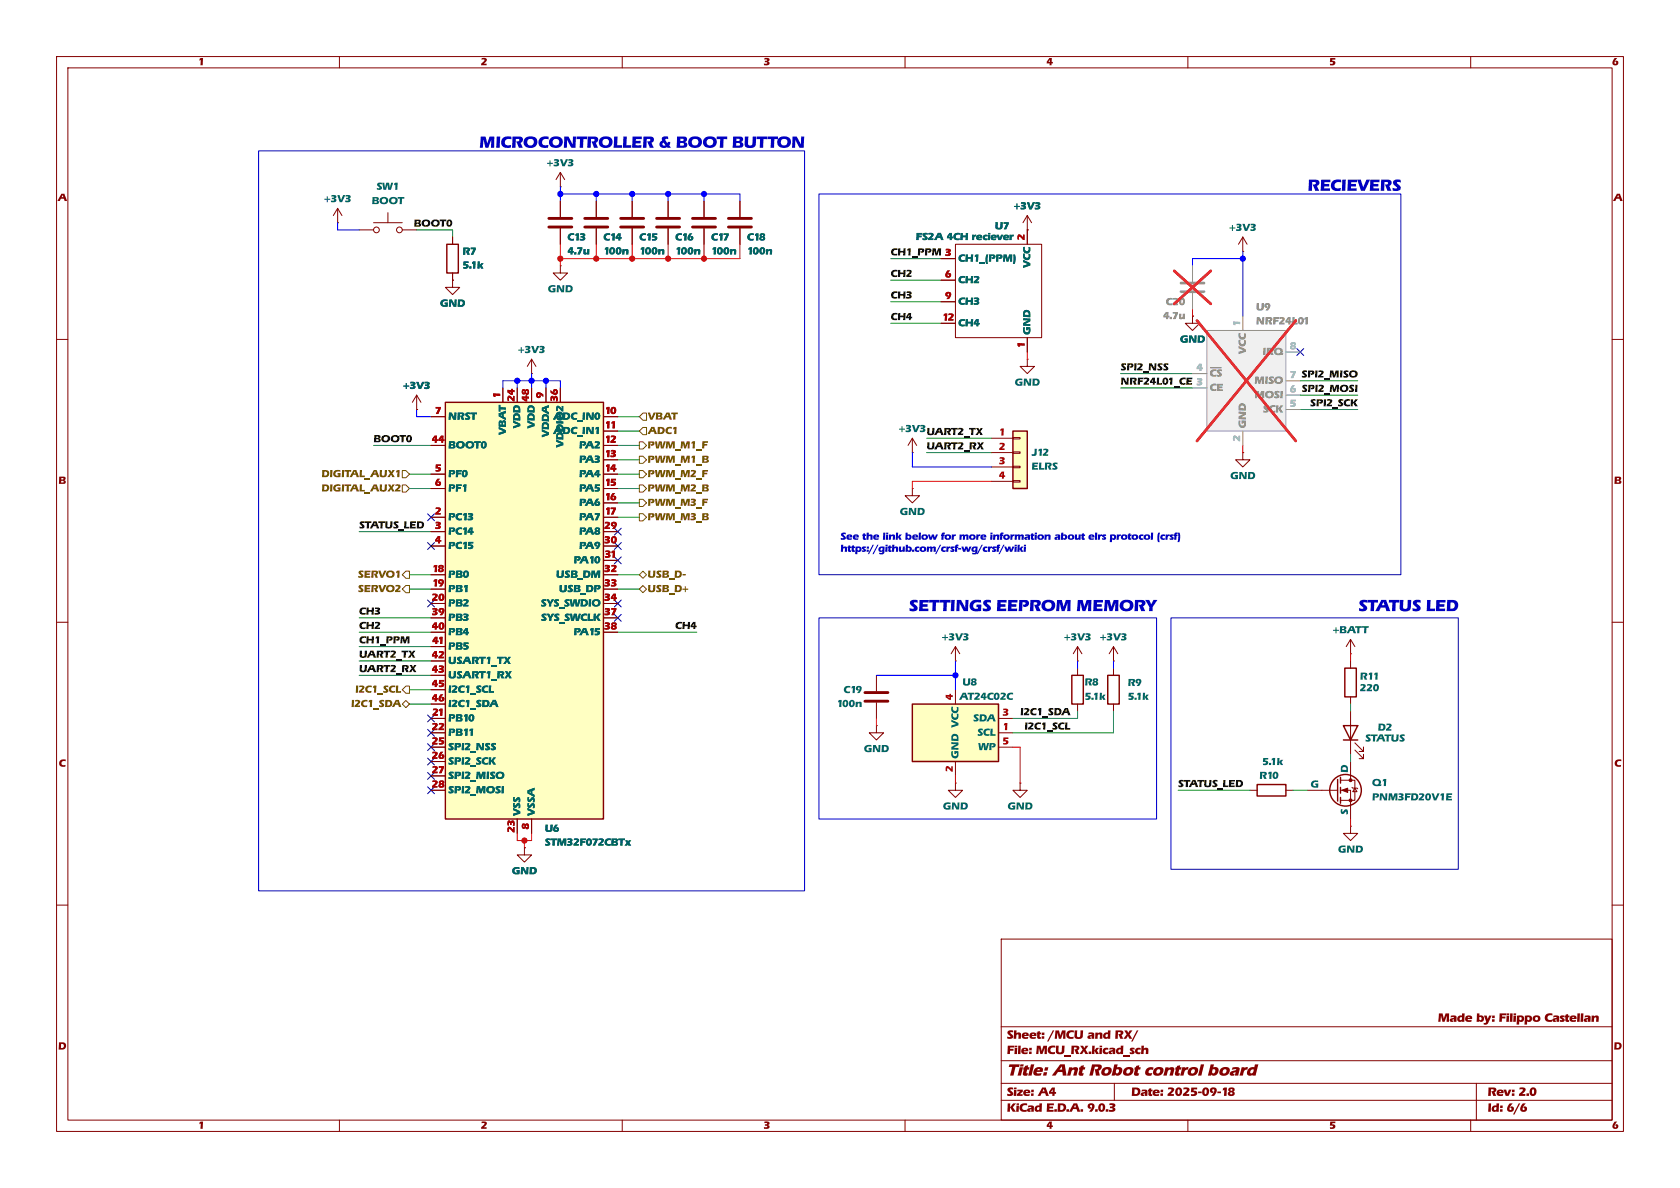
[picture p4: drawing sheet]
<svg xmlns="http://www.w3.org/2000/svg" width="297mm" height="210mm" viewBox="0 0 297 210" stroke-linecap="round" stroke-linejoin="round" font-family="sans-serif">
<defs><g id="words">
<g font-size="2.8" fill="#0000c2">
<text x="84.7" y="26.9">MICROCONTROLLER</text>
<text x="116.5" y="26.9">&amp; BOOT BUTTON</text>
<text x="231.2" y="34.5">RECIEVERS</text>
<text x="160.7" y="108.8">SETTINGS EEPROM</text>
<text x="190.3" y="108.8">MEMORY</text>
<text x="240.2" y="108.8">STATUS LED</text>
</g>
<text font-size="2.8" fill="#840000" x="178" y="190.9">Title: Ant Robot control board</text>
<g font-size="2.1" fill="#840000">
<text x="178" y="184.2">Sheet: /MCU</text>
<text x="192.2" y="184.2">and RX/</text>
<text x="254.2" y="181.2">Made by: Filippo Castellan</text>
<text x="178" y="186.9">File: MCU_RX.kicad_sch</text>
<text x="178" y="197.1">KiCad E.D.A. 9.0.3</text>
<text x="178" y="194.3">Size: A4</text>
<text x="200" y="194.3">Date: 2025-09-18</text>
<text x="263" y="194.3">Rev: 2.0</text>
<text x="263" y="197.1">Id: 6/6</text>
</g>
<g font-size="1.8" fill="#840000">
<text x="35" y="12.1">1</text>
<text x="85" y="12.1">2</text>
<text x="135" y="12.1">3</text>
<text x="185" y="12.1">4</text>
<text x="235" y="12.1">5</text>
<text x="285" y="12.1">6</text>
<text x="10.2" y="36.1">A</text>
<text x="285.2" y="36.1">A</text>
<text x="10.3" y="86.1">B</text>
<text x="285.3" y="86.1">B</text>
<text x="10.4" y="136.1">C</text>
<text x="285.4" y="136.1">C</text>
<text x="10.3" y="186.1">D</text>
<text x="285.3" y="186.1">D</text>
<text x="35" y="200.1">1</text>
<text x="85" y="200.1">2</text>
<text x="135" y="200.1">3</text>
<text x="185" y="200.1">4</text>
<text x="235" y="200.1">5</text>
<text x="285" y="200.1">6</text>
</g>
<g font-size="1.8" fill="#006464">
<text x="96.6" y="29.9">+3V3</text>
<text x="66.6" y="34">SW1</text>
<text x="57.3" y="36.2">+3V3</text>
<text x="65.7" y="36.6">BOOT</text>
<text x="175.9" y="41">U7</text>
<text x="179.2" y="37.5">+3V3</text>
<text x="217.3" y="41.3">+3V3</text>
<text x="81.8" y="48">5.1k</text>
<text x="81.8" y="45.5">R7</text>
<text x="100.3" y="45.5">4.7u</text>
<text x="100.3" y="43">C13</text>
<text x="106.7" y="45.5">100n</text>
<text x="106.7" y="43">C14</text>
<text x="113" y="45.5">100n</text>
<text x="113" y="43">C15</text>
<text x="119.4" y="45.5">100n</text>
<text x="119.4" y="43">C16</text>
<text x="125.7" y="43">C17</text>
<text x="125.7" y="45.5">100n</text>
<text x="132.1" y="45.5">100n</text>
<text x="132.1" y="43">C18</text>
<text x="161.9" y="42.9">FS2A 4CH reciever</text>
<text x="169.4" y="46.7">CH1_(PPM)</text>
<text x="182.6" y="47.4" transform="rotate(-90 182.6 47.4)">VCC</text>
<text x="96.9" y="52.2">GND</text>
<text x="169.4" y="50.6">CH2</text>
<text x="77.8" y="54.7">GND</text>
<text x="169.4" y="54.4">CH3</text>
<text x="169.4" y="58.2">CH4</text>
<text x="182.6" y="59.2" transform="rotate(-90 182.6 59.2)">GND</text>
<text x="91.6" y="62.9">+3V3</text>
<text x="208.6" y="61.1">GND</text>
<text x="71.2" y="69.3">+3V3</text>
<text x="179.4" y="68.7">GND</text>
<text x="79.2" y="74.7">NRST</text>
<text x="89.9" y="76.9" transform="rotate(-90 89.9 76.9)">VBAT</text>
<text x="92.5" y="75.8" transform="rotate(-90 92.5 75.8)">VDD</text>
<text x="95" y="75.8" transform="rotate(-90 95 75.8)">VDD</text>
<text x="97.5" y="77.3" transform="rotate(-90 97.5 77.3)">VDDA</text>
<text x="97.8" y="74.7">ADC_IN0</text>
<text x="97.8" y="77.2">ADC_IN1</text>
<text x="79.2" y="79.8">BOOT0</text>
<text x="100.1" y="79.1" transform="rotate(-90 100.1 79.1)">VDDIO2</text>
<text x="102.4" y="79.8">PA2</text>
<text x="102.4" y="82.3">PA3</text>
<text x="182.4" y="81.1">J12</text>
<text x="182.4" y="83.5">ELRS</text>
<text x="79.2" y="84.8">PF0</text>
<text x="79.2" y="87.4">PF1</text>
<text x="102.4" y="84.8">PA4</text>
<text x="102.4" y="87.4">PA5</text>
<text x="102.4" y="89.9">PA6</text>
<text x="217.5" y="85.2">GND</text>
<text x="79.2" y="92.5">PC13</text>
<text x="79.2" y="95">PC14</text>
<text x="102.4" y="92.5">PA7</text>
<text x="102.4" y="95">PA8</text>
<text x="159.1" y="91.5">GND</text>
<text x="79.2" y="97.5">PC15</text>
<text x="101.4" y="100.1">PA10</text>
<text x="102.4" y="97.5">PA9</text>
<text x="79.2" y="102.6">PB0</text>
<text x="79.2" y="105.2">PB1</text>
<text x="79.2" y="107.7">PB2</text>
<text x="95.6" y="107.7">SYS_SWDIO</text>
<text x="98.3" y="102.6">USB_DM</text>
<text x="98.8" y="105.2">USB_DP</text>
<text x="79.2" y="110.2">PB3</text>
<text x="79.2" y="112.8">PB4</text>
<text x="95.7" y="110.2">SYS_SWCLK</text>
<text x="101.4" y="112.8">PA15</text>
<text x="166.5" y="113.7">+3V3</text>
<text x="188.1" y="113.7">+3V3</text>
<text x="194.4" y="113.7">+3V3</text>
<text x="235.6" y="112.4">+BATT</text>
<text x="79.2" y="115.3">PB5</text>
<text x="79.2" y="117.9">USART1_TX</text>
<text x="79.2" y="120.4">USART1_RX</text>
<text x="79.2" y="122.9">I2C1_SCL</text>
<text x="79.2" y="125.5">I2C1_SDA</text>
<text x="147.9" y="125.5">100n</text>
<text x="149.1" y="123">C19</text>
<text x="169.6" y="124.2">AT24C02C</text>
<text x="170.2" y="121.7">U8</text>
<text x="191.8" y="124.2">5.1k</text>
<text x="191.8" y="121.7">R8</text>
<text x="199.4" y="124.2">5.1k</text>
<text x="199.4" y="121.8">R9</text>
<text x="240.4" y="122.7">220</text>
<text x="240.4" y="120.7">R11</text>
<text x="79.2" y="128">PB10</text>
<text x="79.2" y="130.6">PB11</text>
<text x="169.9" y="128.7" transform="rotate(-90 169.9 128.7)">VCC</text>
<text x="172.1" y="128">SDA</text>
<text x="172.8" y="130.6">SCL</text>
<text x="241.4" y="131.6">STATUS</text>
<text x="243.6" y="129.7">D2</text>
<text x="79.2" y="133.1">SPI2_NSS</text>
<text x="79.2" y="135.6">SPI2_SCK</text>
<text x="152.7" y="133.5">GND</text>
<text x="169.9" y="134.1" transform="rotate(-90 169.9 134.1)">GND</text>
<text x="172.9" y="133.1">WP</text>
<text x="223.2" y="135.7">5.1k</text>
<text x="238.5" y="136.6" transform="rotate(-90 238.5 136.6)">D</text>
<text x="79.2" y="138.2">SPI2_MISO</text>
<text x="79.2" y="140.7">SPI2_MOSI</text>
<text x="166.7" y="143.6">GND</text>
<text x="178.1" y="143.6">GND</text>
<text x="222.7" y="138.2">R10</text>
<text x="231.7" y="139.4">G</text>
<text x="238.5" y="144" transform="rotate(-90 238.5 144)">S</text>
<text x="242.6" y="142">PNM3FD20V1E</text>
<text x="242.6" y="139.5">Q1</text>
<text x="92.5" y="144.3" transform="rotate(-90 92.5 144.3)">VSS</text>
<text x="95" y="144.3" transform="rotate(-90 95 144.3)">VSSA</text>
<text x="96.3" y="147.5">U6</text>
<text x="96.3" y="150">STM32F072CBTx</text>
<text x="90.5" y="155">GND</text>
<text x="236.6" y="151.2">GND</text>
</g>
<g font-size="1.8" fill="#0f0f0f">
<text x="73.2" y="40.3">BOOT0</text>
<text x="157.5" y="45.4">CH1_PPM 3</text>
<text x="157.5" y="53">CH3</text>
<text x="157.5" y="49.2">CH2</text>
<text x="157.5" y="56.8">CH4</text>
<text x="198.1" y="65.7">SPI2_NSS</text>
<text x="198.1" y="68.2">NRF24L01_CE</text>
<text x="228" y="67.1">7 SPI2_MISO</text>
<text x="228" y="69.6">6 SPI2_MOSI</text>
<text x="158.9" y="76.9">+3V3 UART2_TX</text>
<text x="231.6" y="72">SPI2_SCK</text>
<text x="66" y="78.4">BOOT0</text>
<text x="163.8" y="79.7">UART2_RX</text>
<text x="63.5" y="93.6">STATUS_LED</text>
<text x="63.5" y="114">CH1_PPM</text>
<text x="63.5" y="108.9">CH3</text>
<text x="63.5" y="111.4">CH2</text>
<text x="119.4" y="111.4">CH4</text>
<text x="63.5" y="119">UART2_RX</text>
<text x="63.5" y="116.5">UART2_TX</text>
<text x="180.4" y="126.7">I2C1_SDA</text>
<text x="181.1" y="129.2">I2C1_SCL</text>
<text x="208.3" y="139.4">STATUS_LED</text>
</g>
<g font-size="1.8" fill="#a90000">
<text x="167.1" y="45.5">3</text>
<text x="181.4" y="42.5" transform="rotate(-90 181.4 42.5)">2</text>
<text x="167.1" y="49.3">6</text>
<text x="167.1" y="53.1">9</text>
<text x="166.6" y="56.9">12</text>
<text x="181.4" y="61.5" transform="rotate(-90 181.4 61.5)">1</text>
<text x="88.6" y="70.4" transform="rotate(-90 88.6 70.4)">1</text>
<text x="91.2" y="71" transform="rotate(-90 91.2 71)">24</text>
<text x="93.7" y="71" transform="rotate(-90 93.7 71)">48</text>
<text x="96.3" y="70.4" transform="rotate(-90 96.3 70.4)">9</text>
<text x="98.8" y="71" transform="rotate(-90 98.8 71)">36</text>
<text x="76.9" y="73.4">7</text>
<text x="106.9" y="73.4">10</text>
<text x="106.9" y="75.9">11</text>
<text x="176.6" y="77.2">1</text>
<text x="76.3" y="78.5">44</text>
<text x="76.9" y="83.6">5</text>
<text x="106.9" y="78.5">12</text>
<text x="106.9" y="81">13</text>
<text x="106.9" y="83.6">14</text>
<text x="176.6" y="79.8">2</text>
<text x="176.6" y="82.3">3</text>
<text x="76.9" y="86.1">6</text>
<text x="106.9" y="86.1">15</text>
<text x="106.9" y="88.6">16</text>
<text x="176.6" y="84.8">4</text>
<text x="76.9" y="91.2">2</text>
<text x="76.9" y="93.7">3</text>
<text x="106.8" y="93.7">29</text>
<text x="106.9" y="91.2">17</text>
<text x="76.4" y="101.3">18</text>
<text x="76.9" y="96.3">4</text>
<text x="106.8" y="96.3">30</text>
<text x="106.8" y="101.3">32</text>
<text x="106.9" y="98.8">31</text>
<text x="76.3" y="106.4">20</text>
<text x="76.4" y="103.9">19</text>
<text x="106.8" y="103.9">33</text>
<text x="106.8" y="106.4">34</text>
<text x="76.3" y="109">39</text>
<text x="76.3" y="111.5">40</text>
<text x="106.8" y="111.5">38</text>
<text x="106.8" y="109">37</text>
<text x="76.3" y="116.6">42</text>
<text x="76.3" y="119.1">43</text>
<text x="76.4" y="114">41</text>
<text x="76.3" y="121.7">45</text>
<text x="76.3" y="124.2">46</text>
<text x="168.7" y="123.8" transform="rotate(-90 168.7 123.8)">4</text>
<text x="76.3" y="129.3">22</text>
<text x="76.3" y="131.8">25</text>
<text x="76.4" y="126.7">21</text>
<text x="177.2" y="126.7">3</text>
<text x="177.2" y="129.3">1</text>
<text x="177.2" y="131.8">5</text>
<text x="76.3" y="134.4">26</text>
<text x="76.3" y="136.9">27</text>
<text x="168.7" y="136.5" transform="rotate(-90 168.7 136.5)">2</text>
<text x="76.3" y="139.4">28</text>
<text x="91.2" y="147.2" transform="rotate(-90 91.2 147.2)">23</text>
<text x="93.7" y="146.6" transform="rotate(-90 93.7 146.6)">8</text>
</g>
<g font-size="1.8" fill="#989898">
<text x="205.6" y="56.9">4.7u</text>
<text x="206.1" y="54.4">C20</text>
<text x="222.1" y="55.4">U9</text>
<text x="222.1" y="57.8">NRF24L01</text>
<text x="220.7" y="62.6" transform="rotate(-90 220.7 62.6)">VCC</text>
<text x="223.2" y="63.3">IRQ</text>
<text x="213.9" y="67.1">~{CS}</text>
<text x="213.9" y="69.6">CE</text>
<text x="221.8" y="68.3">MISO</text>
<text x="221.8" y="70.9">MOSI</text>
<text x="220.7" y="75.7" transform="rotate(-90 220.7 75.7)">GND</text>
<text x="223.3" y="73.4">SCK</text>
</g>
<g font-size="1.8" fill="#aaa">
<text x="219.5" y="57.7" transform="rotate(-90 219.5 57.7)">1</text>
<text x="211.5" y="65.8">4</text>
<text x="228" y="62">8</text>
<text x="211.5" y="68.3">3</text>
<text x="228" y="67.1">7</text>
<text x="228" y="69.6">6</text>
<text x="228" y="72.1">5</text>
<text x="219.5" y="78" transform="rotate(-90 219.5 78)">2</text>
</g>
<g font-size="1.8" fill="#725600">
<text x="114.5" y="74.7">VBAT</text>
<text x="114.5" y="77.2">ADC1</text>
<text x="114.5" y="79.8">PWM_M1_F</text>
<text x="114.5" y="82.3">PWM_M1_B</text>
<text x="56.9" y="84.8">DIGITAL_AUX1</text>
<text x="56.9" y="87.4">DIGITAL_AUX2</text>
<text x="114.5" y="84.8">PWM_M2_F</text>
<text x="114.5" y="87.4">PWM_M2_B</text>
<text x="114.5" y="89.9">PWM_M3_F</text>
<text x="114.5" y="92.5">PWM_M3_B</text>
<text x="63.3" y="102.6">SERVO1</text>
<text x="63.3" y="105.2">SERVO2</text>
<text x="114.5" y="102.6">USB_D-</text>
<text x="114.5" y="105.2">USB_D+</text>
<text x="62.1" y="125.5">I2C1_SDA</text>
<text x="62.8" y="122.9">I2C1_SCL</text>
</g>
<g font-size="1.8" fill="#0000c2">
<text x="148.6" y="95.9">See the link</text>
<text x="160" y="95.9">below</text>
<text x="166.4" y="95.9">for more</text>
<text x="175" y="95.9">information</text>
<text x="186.4" y="95.9">about</text>
<text x="192.4" y="95.9">elrs protocol</text>
<text x="204.5" y="95.9">(crsf)</text>
<text x="148.6" y="98.1">https://github.com/crsf-wg/crsf/wiki</text>
</g>
</g></defs>
<g fill="none" stroke="#840000" stroke-width=".18">
<path d="M10 10h277v190h-277zM12 12h273v186h-273zM60 10v2M110 10v2M160 10v2M210 10v2M260 10v2M10 60h2M285 60h2M10 110h2M285 110h2M10 160h2"/>
<path d="M177 166h108v32h-108zM285 160h2M60 198v2M110 198v2M160 198v2M210 198v2M260 198v2"/>
</g>
<path d="M217.3 192.4a.54 .54 0 0 1 .6-.2 .54 .54 0 0 1 .3 .6l-.2 .2a.45 .45 0 0 1 .2 .6 .45 .45 0 0 1-.6 .2l-.4-.1-.1-.3v-.1h.4a.2 .2 0 0 0 .3 .2 .2 .2 0 0 0 0-.4 .2 .2 0 0 0-.3 .1l-.4 .1 .3-.3-.3-.3h.4a.18 .18 0 0 0 .3 .1 .18 .18 0 0 0 0-.3 .18 .18 0 0 0-.3 .2h-.4z" fill="#840000"/>
<path d="M177 194.5h108M177 191.5h108" fill="none" stroke="#840000" stroke-width=".18"/>
<g fill="#840000">
<path d="M186 192.2h.5v.8h.2v.4h-.3v.3h-.4v-.3h-.6l.1-.4h.6v-.5l-.3 .5h-.3z"/>
<path d="M269.2 195h.5l-.5 .9a.2 .2 0 0 0 0 .3 .2 .2 0 0 0 .3-.1 .2 .2 0 0 0-.2-.2l.1-.3a.52 .52 0 0 1 .5 .7 .52 .52 0 0 1-.8 .2 .76 .76 0 0 1 0-1.3z"/>
</g>
<path d="M177 187.5h108" fill="none" stroke="#840000" stroke-width=".18"/>
<g fill="#840000">
<path d="M220.8 188.9l.4-.2h.6l.1-.5h.6l-.5 1.9h-.6v-.1a.56 .56 0 0 1-.7 .2 .56 .56 0 0 1-.2-.7h.5l.1 .2h.2l.2-.1 .2-.5a.47 .47 0 0 0-.7 .4h-.5z"/>
<path d="M201.8 184.8l.4 .1v.4a.47 .47 0 0 1 .5-.1 .47 .47 0 0 1 .3 .4v.7h-.5l.1-.6-.2-.2a.57 .57 0 0 0-.2 .8h-.5z"/>
</g>
<path d="M177 181.5h108" fill="none" stroke="#840000" stroke-width=".18"/>
<path d="M190 182.1l.4 .1v.8a.3 .3 0 0 0 .3 .4 .3 .3 0 0 0 .3-.4v-.9h.5l-.1 .9a.82 .82 0 0 1-.5 .7 .82 .82 0 0 1-.9-.2z" fill="#840000"/>
<g fill="none" stroke="#840000" stroke-width=".18">
<path d="M99.1 33h.1M99.1 30.5l-.8 1.3M99.1 30.5l.7 1.3M99.1 30.5v2.5M99.1 35.6v2.8M105.4 35.6v2.8M111.8 35.6v2.8M118.1 35.6v2.8M124.5 35.6v2.8M130.8 35.6v2.8M99.1 47v1.3h1.2l-1.2 1.2-1.3-1.2h1.3M99.1 47h.1"/>
<path d="M99.1 40.4v2.8M105.4 40.4v2.8M111.8 40.4v2.8M118.1 40.4v2.8M124.5 40.4v2.8M130.8 40.4v2.8M94 66h.1M94 63.5l-.8 1.3M94 63.5l.7 1.3M94 63.5v2.5M161.3 86.4v1.2h1.3l-1.3 1.3-1.3-1.3h1.3M161.3 86.4h.1"/>
<path d="M168.9 116.8h.1M168.9 114.3l-.8 1.3M168.9 114.3l.8 1.3M168.9 114.3v2.5M168.9 138.4v1.3h1.3l-1.3 1.3-1.3-1.3h1.3M168.9 138.4h.1M180.3 138.4v1.3h1.3l-1.3 1.3-1.2-1.3h1.2M180.3 138.4h.1M197 191.5v3M261 191.5v6.5"/>
</g>
<path d="M97 38.6h4.1M103.4 38.6h4M109.7 38.6h4.1M116.1 38.6h4M122.4 38.6h4.1M128.8 38.6h4M97 40.1h4.1M103.4 40.1h4M109.7 40.1h4.1M116.1 40.1h4M122.4 40.1h4.1M128.8 40.1h4" fill="none" stroke="#840000" stroke-width=".51"/>
<path d="M161.3 124.5h15.2v10.1h-15.2z" fill="#ffffc2"/>
<path d="M161.3 124.5h15.2v10.1h-15.2z" fill="none" stroke="#840000" stroke-width=".25"/>
<path d="M168.9 121.9v2.6M168.9 134.6v2.6M176.5 127h2.6M176.5 129.5h2.6M176.5 132.1h2.6" fill="none" stroke="#840000" stroke-width=".18"/>
<path d="M178.1 122.7l.4-.2h.5l.1 .3a.46 .46 0 0 0-.6 0 .46 .46 0 0 0-.1 .5l.3 .1h.4l-.1 .3a.7 .7 0 0 1-.9-.1 .7 .7 0 0 1 0-.9z" fill="#006464"/>
<path d="M154.9 128.3v1.2h1.3l-1.3 1.3-1.2-1.3h1.2M154.9 128.3h.1" fill="none" stroke="#840000" stroke-width=".18"/>
<path d="M179.1 76.2h2.5v10.2h-2.5z" fill="#ffffc2"/>
<path d="M179.1 76.2h2.5v10.2h-2.5z" fill="none" stroke="#840000" stroke-width=".25"/>
<g fill="none" stroke="#840000" stroke-width=".18">
<path d="M210.8 55.9v1.3h1.3l-1.3 1.2-1.3-1.2h1.3M210.8 55.9h.1M219.7 44.5h.1M219.7 41.9l-.8 1.3M219.7 41.9l.8 1.3M219.7 41.9v2.6M175.3 77.5h3.8M179.1 77.3h1.2v.3h-1.2zM179.1 79.9h1.2v.2h-1.2zM175.3 80h3.8M175.3 82.6h3.8M175.3 85.1h3.8"/>
<path d="M179.1 82.4h1.2v.3h-1.2zM179.1 85h1.2v.2h-1.2zM154.9 119.4v2.8M154.9 124.2v2.8"/>
</g>
<path d="M152.9 122.4h4.1M152.9 124h4.1" fill="none" stroke="#840000" stroke-width=".51"/>
<path d="M208.8 50h4.1M208.8 51.6h4.1" fill="none" stroke="#a1a1a1" stroke-width=".51"/>
<path d="M210.8 47v2.8M210.8 51.8v2.8" fill="none" stroke="#a1a1a1" stroke-width=".18"/>
<path d="M207.6 47.9l6.5 5.8M214.1 47.9l-6.5 5.8" fill="none" stroke="#e12e31" stroke-width=".46"/>
<path d="M213.4 58.4h13.9v17.8h-13.9z" fill="#f0f0f0"/>
<path d="M213.4 58.4h13.9v17.8h-13.9zM219.7 55.9v2.5M210.8 66h2.6M210.8 68.6h2.6M219.7 76.2v2.5M227.3 62.2h2.6M227.3 67.3h2.6M227.3 69.9h2.6M227.3 72.4h2.6" fill="none" stroke="#a1a1a1" stroke-width=".18"/>
<path d="M214 65h1.9" fill="none" stroke="#989898" stroke-width=".18"/>
<path d="M230.6 56.2l.2-.1h.4v1.2h-.4v-.9l-.2 .2z" fill="#989898"/>
<path d="M211.6 56.7l17.5 21.3M229.1 56.7l-17.5 21.3" fill="none" stroke="#e12e31" stroke-width=".46"/>
<path d="M166.4 45.7h2.5M168.9 43.2h15.2v16.5h-15.2z" fill="none" stroke="#840000" stroke-width=".18"/>
<path d="M179.1 45h.3a1.84 1.84 0 0 1 0 1.7h-.3l.1-.7z" fill="#006464"/>
<path d="M166.4 49.5h2.5M166.4 53.3h2.5M181.6 40.6v2.6M181.6 59.7v2.5" fill="none" stroke="#840000" stroke-width=".18"/>
<path d="M178.5 41.5h.3v.1l.4-.1v.3l-.3 .1-.1 .5h-.4z" fill="#006464"/>
<g fill="none" stroke="#840000" stroke-width=".18">
<path d="M181.6 38.1l-.8 1.3M181.6 38.1l.8 1.3M181.6 38.1v2.5M181.6 40.6h.1M73.7 72.4h.1M73.7 69.9l-.8 1.2M73.7 69.9l.7 1.2M73.7 69.9v2.5M161.3 77.5l-.8 1.2M161.3 77.5l.8 1.2M161.3 77.5v2.5M181.6 63.5v1.3h1.3l-1.3 1.2-1.3-1.2h1.3"/>
<path d="M181.6 63.5h.1M161.3 80h.1"/>
</g>
<path d="M78.7 71.1h28v73.7h-28z" fill="#ffffc2"/>
<path d="M78.7 71.1h28v73.7h-28z" fill="none" stroke="#840000" stroke-width=".25"/>
<path d="M76.2 73.7h2.5" fill="none" stroke="#840000" stroke-width=".18"/>
<path d="M85.2 78.1a.61 .61 0 0 1 .9 .4 .61 .61 0 0 1-.5 .8l-.3-.1-.2-.2-.1-.3h.4a.2 .2 0 0 0 .1 .3 .2 .2 0 0 0 .2-.3v-.2a.18 .18 0 0 0-.2-.2 .18 .18 0 0 0-.1 .3v.1h-.4z" fill="#006464"/>
<path d="M76.2 83.8h2.5M76.2 86.4h2.5M76.2 91.4h2.5M76.2 94h2.5M76.2 96.5h2.5M76.2 114.3h2.5" fill="none" stroke="#840000" stroke-width=".18"/>
<g fill="#006464">
<path d="M89.1 116.1h.4l.2 .4 .2-.4h.4l-.4 .6 .4 .7h-.4l-.3-.5-.2 .5h-.4l.5-.7z"/>
<path d="M89.3 118.7h.4l.2 .3 .2-.3h.4l-.4 .5 .4 .7h-.5l-.2-.4-.2 .4h-.5l.5-.7z"/>
</g>
<path d="M76.2 127h2.5" fill="none" stroke="#840000" stroke-width=".18"/>
<g fill="#006464">
<path d="M87.8 136.6a.75 .75 0 0 1 1-.2 .75 .75 0 0 1 .3 1 .8 .8 0 0 1-.9 .3 .8 .8 0 0 1-.6-.6h.4a.37 .37 0 0 0 .6 .3 .37 .37 0 0 0 0-.6 .37 .37 0 0 0-.6 .2l-.4 .1z"/>
<path d="M88.7 139h.4l-.1 1.2h-.3z"/>
</g>
<path d="M88.9 68.6v2.5" fill="none" stroke="#840000" stroke-width=".18"/>
<path d="M88.2 71.6h.3v.4h.9v.4h-.9v.4l-.3-.1z" fill="#006464"/>
<path d="M96.5 68.6v2.5M94 144.8v2.5" fill="none" stroke="#840000" stroke-width=".18"/>
<g fill="#006464">
<path d="M95.8 72.1l1.2-.5v.4l-.4 .2v.5l.4 .2v.4l-1.2-.7v-.2l.6 .2v-.4l-.6 .2z"/>
<path d="M98.4 71.8h.4l.5 .4v-.4h.3v.9h-.3l-.6-.6-.1 .6-.3-.1z"/>
<path d="M105.3 73.1a.61 .61 0 0 1 .8 .3 .61 .61 0 0 1-.4 .8h-.4l-.2-.2v-.4h.3a.2 .2 0 0 0 .2 .3 .2 .2 0 0 0 .2-.3v-.2a.18 .18 0 0 0-.3-.2 .18 .18 0 0 0-.1 .3v.1h-.3z"/>
</g>
<path d="M106.7 76.2h2.5" fill="none" stroke="#840000" stroke-width=".18"/>
<path d="M105.3 75.6l.2-.1h.4l-.1 1.2h-.3v-.9l-.2 .1z" fill="#006464"/>
<path d="M106.7 99.1h2.5" fill="none" stroke="#840000" stroke-width=".18"/>
<path d="M110.5 148.6h.4l.1 .1 .2-.1h.4l-.4 .4 .4 .5h-.5l-.1-.2-.2 .2h-.4l.4-.5z" fill="#006464"/>
<g fill="none" stroke="#840000" stroke-width=".18">
<path d="M66 39.4h5.1M68.6 37.6v1.8M63.5 40.6h2.5M71.1 40.6h2.6M92.7 149.9v1.2h1.3l-1.3 1.3-1.3-1.3h1.3M92.7 149.9h.1"/>
<circle cx="66.5" cy="40.6" r=".51"/>
<circle cx="70.6" cy="40.6" r=".51"/>
</g>
<path d="M70.3 34.8h1.2v.3h-.4l-.1 1h-.4l.1-1h-.4z" fill="#006464"/>
<g fill="none" stroke="#840000" stroke-width=".18">
<path d="M59.7 39.4h.1M59.7 36.8l-.8 1.3M59.7 36.8l.8 1.3M59.7 36.8v2.6M80 49.5v1.3h1.3l-1.3 1.3-1.3-1.3h1.3M80 49.5h.1M80 41.9v1.3M80 48.3v1.2M219.7 80v1.3h1.3l-1.3 1.3-1.3-1.3h1.3M219.7 80h.1M190.5 118.1v1.3M238.8 115.6h.1"/>
<path d="M238.8 113v2.6M238.8 116.8v1.3M238.8 113l-.8 1.3M238.8 113l.7 1.3M190.5 124.5v1.2M221 139.7h1.2M227.3 139.7h1.3M238.8 123.2v1.3"/>
</g>
<path d="M79 43.2h2v5.1h-2zM189.5 119.4h2v5.1h-2zM237.7 118.1h2.1v5.1h-2.1zM222.2 138.7h5.1v2h-5.1z" fill="none" stroke="#840000" stroke-width=".25"/>
<path d="M240.8 110.7h1.2v.3h-.4l-.1 .9h-.4l.1-.9h-.4z" fill="#006464"/>
<path d="M196.8 116.8h.1M196.8 114.3l-.7 1.3M196.8 114.3l.8 1.3M196.8 114.3v2.5M231.1 139.7h5.4M237 137.9h2.5v3.6h-2.5M237 139.7h1.8v5.1M238.8 134.6v3.3M239 139.2l.1 .1h.8l.1 .1M239.5 139.3l.4 .7h-.8z" fill="none" stroke="#840000" stroke-width=".18"/>
<g fill="none" stroke="#840000" stroke-width=".25">
<path d="M236.5 137.8v3.8M237 137.4v1M237 139.2v1M237 141v1"/>
<circle cx="237.9" cy="139.7" r="2.79"/>
</g>
<g fill="#840000" stroke="#840000" stroke-width=".18">
<path d="M237.2 139.7l1.1-.4v.8z"/>
<circle cx="238.8" cy="137.9" r=".25"/>
<circle cx="238.8" cy="141.5" r=".25"/>
</g>
<path d="M255.7 140.2h1v.3h-.6v.2h.5v.3h-.6v.2h.7v.3h-1.1z" fill="#006464"/>
<path d="M190.5 116.8h.1M190.5 114.3l-.8 1.3M190.5 114.3l.8 1.3M190.5 114.3v2.5M196.8 118.1v1.3M196.8 124.5v1.2M238.8 125.7v7.7M239.5 132.6l1.5 1.5v-.7v.7h-.7M239.5 131.3l1.5 1.5v-.7v.7h-.7M238.8 146.1v1.2h1.2l-1.2 1.3-1.3-1.3h1.3M238.8 146.1h.1" fill="none" stroke="#840000" stroke-width=".18"/>
<path d="M195.8 119.4h2.1v5.1h-2.1zM237.5 128.3h2.5l-1.2 2.5zM237.5 130.8h2.5" fill="none" stroke="#840000" stroke-width=".25"/>
<path d="M124.2 83.1h1v.3h-.7v.2h.5v.1v.2l-.5-.1v.5h-.4z" fill="#725600"/>
<path d="M113 83.2h.7l.6 .6-.6 .7h-.7z" fill="none" stroke="#725600" stroke-width=".18"/>
<path d="M118.7 72.9h1.1v.3h-.4v1h-.4v-1h-.3z" fill="#725600"/>
<path d="M113.7 73h.6v1.3h-.6l-.7-.6z" fill="none" stroke="#725600" stroke-width=".18"/>
<path d="M119 75.6l.2-.1h.4v1.2h-.4v-.9l-.2 .1z" fill="#725600"/>
<path d="M113.7 75.6h.6v1.2h-.6l-.7-.6zM113 101.6l.7-.6 .6 .6-.6 .6z" fill="none" stroke="#725600" stroke-width=".18"/>
<g fill="#725600">
<path d="M68.6 83.1h.4l.2 .4 .2-.4h.4l-.4 .6 .4 .6h-.4l-.3-.4-.2 .4h-.4l.4-.6z"/>
<path d="M70.1 83.2l.2-.1h.4l-.1 1.2h-.4l.1-.9-.3 .2z"/>
</g>
<path d="M71.1 83.2h.7l.6 .6-.6 .7h-.7z" fill="none" stroke="#725600" stroke-width=".18"/>
<path d="M69.9 85.6h.3a.44 .44 0 0 1 .6 .3 .44 .44 0 0 1-.3 .5l-.2 .2h.5v.3h-1v-.3l.6-.6-.5-.1z" fill="#725600"/>
<path d="M71.1 85.7h.7l.6 .7-.6 .6h-.7z" fill="none" stroke="#725600" stroke-width=".18"/>
<path d="M124.2 85.6h.7a.31 .31 0 0 1 .4 .3 .31 .31 0 0 1-.3 .4 .32 .32 0 0 1 .3 .3 .32 .32 0 0 1-.4 .3h-.8v-.2l.8-.1v-.2h-.4v.3h-.4l.1-.6h.5a.14 .14 0 0 0 .2-.1 .14 .14 0 0 0-.2-.1h-.2v.2h-.3z" fill="#725600"/>
<path d="M113 85.7h.7l.6 .7-.6 .6h-.7zM113 104.1l.7-.6 .6 .6-.6 .7z" fill="none" stroke="#725600" stroke-width=".18"/>
<path d="M124.2 78h1v.3h-.7v.2h.5v.1v.2h-.5v.5h-.4z" fill="#725600"/>
<path d="M113 78.1h.7l.6 .6-.6 .7h-.7z" fill="none" stroke="#725600" stroke-width=".18"/>
<path d="M124.2 80.6h.7a.31 .31 0 0 1 .4 .2 .31 .31 0 0 1-.3 .4 .32 .32 0 0 1 .3 .3 .32 .32 0 0 1-.4 .3h-.8v-.2l.8-.1v-.2h-.4v.3h-.4l.1-.5h.5a.14 .14 0 0 0 .2-.2 .14 .14 0 0 0-.2-.1h-.2v.3h-.3z" fill="#725600"/>
<path d="M113 80.6h.7l.6 .7-.6 .6h-.7z" fill="none" stroke="#725600" stroke-width=".18"/>
<path d="M124.2 88.2h1v.3l-.7-.1v.2h.5v.2v.1h-.5v.5h-.4z" fill="#725600"/>
<path d="M113 88.3h.7l.6 .6-.6 .6h-.7zM71.8 101h.6v1.2h-.6l-.7-.6zM71.8 103.5h.6v1.3h-.6l-.7-.7zM71.1 124.5l.7-.7 .6 .7-.6 .6zM71.8 121.3h.6v1.3h-.6l-.7-.7z" fill="none" stroke="#725600" stroke-width=".18"/>
<path d="M124.2 90.7h.7a.31 .31 0 0 1 .4 .3 .31 .31 0 0 1-.3 .3 .32 .32 0 0 1 .3 .4 .32 .32 0 0 1-.4 .3h-.8v-.3h.8v-.2l-.4-.1v.3h-.4l.1-.5h.5a.14 .14 0 0 0 .2-.1 .14 .14 0 0 0-.2-.1h-.2v.2h-.3z" fill="#725600"/>
<path d="M113 90.8h.7l.6 .6-.6 .7h-.7z" fill="none" stroke="#725600" stroke-width=".18"/>
<g fill="#0f0f0f">
<path d="M172.5 75.7h.5l.2 .3 .2-.3h.4l-.5 .5 .5 .7h-.5l-.2-.4-.2 .4h-.5l.5-.7z"/>
<path d="M172.7 78.2h.5l.1 .4 .2-.4h.5l-.5 .6 .4 .6h-.4l-.2-.4-.3 .4h-.4l.5-.6z"/>
<path d="M70.9 112.5h.5l.2 .8 .3-.8h.5v1.2h-.4v-.9l-.3 .9h-.3l-.2-.9-.1 .9h-.3z"/>
<path d="M72.4 117.6h.4l.2 .3 .2-.3h.4l-.4 .6 .4 .6h-.4l-.2-.4-.3 .4h-.4l.5-.7z"/>
<path d="M72.2 115h.4l.2 .4 .2-.4h.4l-.4 .6 .4 .7h-.4l-.2-.5-.3 .5h-.4l.5-.7z"/>
<path d="M72 77.1a.61 .61 0 0 1 .8 .3 .61 .61 0 0 1-.4 .8l-.3-.1-.2-.1-.1-.4h.3a.2 .2 0 0 0 .2 .3 .2 .2 0 0 0 .2-.3v-.2a.18 .18 0 0 0-.3-.2 .18 .18 0 0 0-.1 .3v.1h-.3z"/>
<path d="M79.1 39a.61 .61 0 0 1 .9 .3 .61 .61 0 0 1-.5 .8l-.3-.1-.2-.1-.1-.4h.4a.2 .2 0 0 0 .1 .3 .2 .2 0 0 0 .2-.3v-.2a.18 .18 0 0 0-.2-.2 .18 .18 0 0 0-.1 .3v.1h-.4z"/>
<path d="M238.6 65.7a.75 .75 0 0 1 1-.2 .75 .75 0 0 1 .3 .9 .8 .8 0 0 1-.8 .4 .8 .8 0 0 1-.6-.7h.4a.37 .37 0 0 0 .5 .3 .37 .37 0 0 0 .1-.6 .37 .37 0 0 0-.6 .3h-.4z"/>
<path d="M239.6 68h.4l-.1 1.3h-.4z"/>
<path d="M209.8 66.8h1v.2h-.7v.2h.6l-.1 .3h-.5v.2h.6v.3h-1z"/>
</g>
<g fill="none" stroke="#009600" stroke-width=".18">
<path d="M73.7 40.6h6.3v1.3M157.5 45.7h8.9M157.5 57.2h8.9M157.5 49.5h8.9M157.5 53.3h8.9M66 78.7h10.2M109.2 76.2h3.8M109.2 73.7h3.8M109.2 78.7h3.8M163.8 77.5h11.5M198.1 68.6h12.7M198.1 66h12.7"/>
<path d="M229.9 72.4h10.1M229.9 67.3h10.1M229.9 69.9h10.1M63.5 94h12.7M72.4 86.4h3.8M72.4 83.8h3.8M109.2 91.4h3.8M109.2 86.4h3.8M109.2 83.8h3.8M109.2 81.3h3.8M109.2 88.9h3.8M163.8 80h11.5"/>
<path d="M63.5 109.2h12.7M63.5 111.8h12.7M63.5 119.4h12.7M63.5 116.8h12.7M63.5 114.3h12.7M72.4 101.6h3.8M72.4 104.1h3.8M109.2 101.6h3.8M109.2 104.1h3.8M109.2 111.8h14M72.4 121.9h3.8M72.4 124.5h3.8"/>
<path d="M190.5 125.7v1.3h-11.4M196.8 125.7v3.8h-17.7M208.3 139.7h12.7M228.6 139.7h2.5M238.8 124.5v1.2M238.8 133.4v1.2"/>
</g>
<g fill="none" stroke="#00f" stroke-width=".18">
<path d="M59.7 39.4v1.2h3.8M99.1 33v2.6M99.1 34.3h31.7v1.3M105.4 34.3v1.3M111.8 34.3v1.3M118.1 34.3v1.3M124.5 34.3v1.3M219.7 45.7h-8.9v1.3M219.7 44.5v11.4M73.7 72.4v1.3h2.5M88.9 68.6v-1.3h10.2v1.3M91.4 67.3v1.3"/>
<path d="M94 66v2.6M96.5 67.3v1.3M161.3 80v2.6h14M154.9 119.4h14M168.9 116.8v5.1M190.5 116.8v1.3M196.8 116.8v1.3"/>
</g>
<g fill="none" stroke="#f00" stroke-width=".18">
<path d="M99.1 43.2v3.8M105.4 43.2v2.5M111.8 43.2v2.5M118.1 43.2v2.5M124.5 43.2v2.5M130.8 43.2v2.5h-31.7M210.8 54.6v1.3M181.6 62.2v1.3M219.7 78.7v1.3M175.3 85.1h-14v1.3M238.8 115.6v1.2M154.9 127v1.3"/>
<path d="M168.9 137.2v1.2M179.1 132.1h1.2v6.3M91.4 147.3v1.3h2.6v-1.3M92.7 148.6v1.3M238.8 144.8v1.3"/>
</g>
<g fill="none" stroke="#000084" stroke-width=".18">
<path d="M229.3 61.6l1.2 1.2M230.5 61.6l-1.2 1.2M75.6 95.9l1.2 1.2M75.6 90.8l1.2 1.2M76.8 95.9l-1.2 1.2M76.8 90.8l-1.2 1.2M108.6 98.5l1.2 1.2M108.6 95.9l1.2 1.2M108.6 93.4l1.2 1.2M109.8 98.5l-1.2 1.2M109.8 95.9l-1.2 1.2M109.8 93.4l-1.2 1.2"/>
<path d="M75.6 106.1l1.2 1.2M76.8 106.1l-1.2 1.2M108.6 106.1l1.2 1.2M108.6 108.6l1.2 1.2M109.8 106.1l-1.2 1.2M109.8 108.6l-1.2 1.2M75.6 131.5l1.2 1.2M75.6 126.4l1.2 1.2M75.6 134l1.2 1.2M75.6 128.9l1.2 1.2M75.6 139.1l1.2 1.2M75.6 136.6l1.2 1.2"/>
<path d="M76.8 131.5l-1.2 1.2M76.8 139.1l-1.2 1.2M76.8 126.4l-1.2 1.2M76.8 134l-1.2 1.2M76.8 128.9l-1.2 1.2M76.8 136.6l-1.2 1.2"/>
</g>
<g fill="#0000c2">
<path d="M158.4 94.2h.4l-.1 .7 .3-.4h.4l-.3 .4 .3 .5h-.4l-.3-.5v.5h-.4z"/>
<path d="M164 94.5h.4l.2 .5 .2-.5h.3l.2 .5 .2-.5h.3l-.4 .9h-.4l-.1-.5-.2 .5h-.4z"/>
<path d="M173.4 94.6a.53 .53 0 0 1 .6-.1 .53 .53 0 0 1 .4 .5h-.7l.1 .2 .5-.1-.1 .3h-.6l-.3-.2v-.4h.7l-.2-.1-.1 .1h-.4z"/>
<path d="M183.5 94.6a.56 .56 0 0 1 .8-.1 .56 .56 0 0 1 .1 .8 .62 .62 0 0 1-1-.3h.4a.22 .22 0 0 0 .3 .1 .22 .22 0 0 0 0-.3 .22 .22 0 0 0-.3 .1l-.4 .1z"/>
<path d="M184.7 94.5h.3v.1a.38 .38 0 0 1 .5-.1 .38 .38 0 0 1 .2 .3v.6h-.4l.1-.4a.2 .2 0 0 0-.3-.2 .2 .2 0 0 0-.1 .3v.3h-.4z"/>
<path d="M191.3 94.3h.3v.2h.2v.2h-.2v.4l.2 .1v.2h-.4l-.2-.1-.1-.8h.2z"/>
<path d="M202.3 94.6a.56 .56 0 0 1 .8-.1 .56 .56 0 0 1 .1 .8 .62 .62 0 0 1-1-.3h.4a.22 .22 0 0 0 .3 .1 .22 .22 0 0 0 0-.3 .22 .22 0 0 0-.3 .1l-.4 .1z"/>
<path d="M203.5 94.2h.4l-.1 1.2h-.4z"/>
<path d="M175.5 96.7l.6-.1v.3h-.3a.36 .36 0 0 1 .3 .5 .36 .36 0 0 1-.6 .2l-.1-.1v-.2h.3l-.3-.3z"/>
<path d="M176.3 96.4l.5-.1v.2l-.2 .1h.2v.3h-.2v.7h-.4l-.1-1z"/>
<path d="M177.4 96.3h.2l-.9 1.7h-.2z"/>
<path d="M177.5 96.6h.4l.2 .6 .2-.6h.3l.2 .6 .2-.6h.3l-.4 .9h-.4l-.1-.5-.2 .5h-.4z"/>
<path d="M179.4 96.6h.4l-.1 1h-.4z"/>
<path d="M179.9 96.3h.4l-.1 .7 .3-.4h.4l-.3 .4 .3 .5h-.4l-.3-.4v.4h-.4z"/>
<path d="M181 96.6h.4l-.1 1h-.3z"/>
<path d="M186.9 106.1h.8l.3 1.2 .4-1.2h.9l-.1 1.9h-.5v-1.4l-.5 1.4h-.5l-.3-1.4-.2 1.4h-.5z"/>
<path d="M202.5 106.1h.7l.3 .7 .4-.7h.7l-.2 .3a1.88 1.88 0 0 0-.6 1.6h-.7a1.41 1.41 0 0 0-.4-1.5z"/>
<path d="M113.8 24.1h1.1a.57 .57 0 0 1 .7 .4 .57 .57 0 0 1-.4 .7l.4 .9h-.7l-.5-1.1h.2a.24 .24 0 0 0 .4-.2 .24 .24 0 0 0-.3-.3l-.4 .1v1.5h-.6z"/>
<path d="M140.1 24.1h.7l.8 1.5v-1.5h.6l-.1 2h-.8l-.7-1.5v1.5h-.6z"/>
</g>
<path d="M45.7 26.7h96.5v130.8h-96.5zM144.8 34.3h102.8v67.3h-102.8zM144.8 109.2h59.7v35.6h-59.7zM207 109.2h50.8v44.5h-50.8z" fill="none" stroke="#0000c2" stroke-width=".18"/>
<g fill="none" stroke="#840000" stroke-width=".18">
<path d="M99.1 35.6v2.8M105.4 35.6v2.8M111.8 35.6v2.8M118.1 35.6v2.8M124.5 35.6v2.8M130.8 35.6v2.8M99.1 40.4v2.8M105.4 40.4v2.8M111.8 40.4v2.8M118.1 40.4v2.8M124.5 40.4v2.8M130.8 40.4v2.8"/>
<path d="M210.8 55.9h.1"/>
</g>
<path d="M210.8 47v2.8M210.8 51.8v2.8" fill="none" stroke="#a1a1a1" stroke-width=".18"/>
<path d="M207.6 47.9l6.5 5.8M214.1 47.9l-6.5 5.8" fill="none" stroke="#e12e31" stroke-width=".46"/>
<path d="M230.6 56.2l.2-.1h.4v1.2h-.4v-.9l-.2 .2z" fill="#989898"/>
<path d="M219.7 55.9v2.5M210.8 66h2.6M210.8 68.6h2.6M219.7 76.2v2.5M227.3 62.2h2.6M227.3 67.3h2.6M227.3 69.9h2.6M227.3 72.4h2.6" fill="none" stroke="#a1a1a1" stroke-width=".18"/>
<path d="M214 65h1.9" fill="none" stroke="#989898" stroke-width=".18"/>
<path d="M211.6 56.7l17.5 21.3M229.1 56.7l-17.5 21.3" fill="none" stroke="#e12e31" stroke-width=".46"/>
<path d="M178.5 41.5h.3v.1l.4-.1v.3l-.3 .1-.1 .5h-.4z" fill="#006464"/>
<path d="M166.4 45.7h2.5" fill="none" stroke="#840000" stroke-width=".18"/>
<path d="M179.1 45h.3a1.84 1.84 0 0 1 0 1.7h-.3l.1-.7z" fill="#006464"/>
<path d="M166.4 49.5h2.5M166.4 53.3h2.5M181.6 40.6h.1M181.6 40.6v2.6M181.6 59.7v2.5M73.7 72.4h.1" fill="none" stroke="#840000" stroke-width=".18"/>
<path d="M110.5 148.6h.4l.1 .1 .2-.1h.4l-.4 .4 .4 .5h-.5l-.1-.2-.2 .2h-.4l.4-.5z" fill="#006464"/>
<path d="M76.2 73.7h2.5" fill="none" stroke="#840000" stroke-width=".18"/>
<path d="M85.2 78.1a.61 .61 0 0 1 .9 .4 .61 .61 0 0 1-.5 .8l-.3-.1-.2-.2-.1-.3h.4a.2 .2 0 0 0 .1 .3 .2 .2 0 0 0 .2-.3v-.2a.18 .18 0 0 0-.2-.2 .18 .18 0 0 0-.1 .3v.1h-.4z" fill="#006464"/>
<path d="M76.2 83.8h2.5M76.2 86.4h2.5M76.2 91.4h2.5M76.2 94h2.5M76.2 96.5h2.5M76.2 114.3h2.5" fill="none" stroke="#840000" stroke-width=".18"/>
<g fill="#006464">
<path d="M89.1 116.1h.4l.2 .4 .2-.4h.4l-.4 .6 .4 .7h-.4l-.3-.5-.2 .5h-.4l.5-.7z"/>
<path d="M89.3 118.7h.4l.2 .3 .2-.3h.4l-.4 .5 .4 .7h-.5l-.2-.4-.2 .4h-.5l.5-.7z"/>
</g>
<path d="M76.2 127h2.5" fill="none" stroke="#840000" stroke-width=".18"/>
<g fill="#006464">
<path d="M87.8 136.6a.75 .75 0 0 1 1-.2 .75 .75 0 0 1 .3 1 .8 .8 0 0 1-.9 .3 .8 .8 0 0 1-.6-.6h.4a.37 .37 0 0 0 .6 .3 .37 .37 0 0 0 0-.6 .37 .37 0 0 0-.6 .2l-.4 .1z"/>
<path d="M88.7 139h.4l-.1 1.2h-.3z"/>
</g>
<path d="M88.9 68.6v2.5" fill="none" stroke="#840000" stroke-width=".18"/>
<path d="M88.2 71.6h.3v.4h.9v.4h-.9v.4l-.3-.1z" fill="#006464"/>
<path d="M96.5 68.6v2.5M94 144.8v2.5" fill="none" stroke="#840000" stroke-width=".18"/>
<g fill="#006464">
<path d="M95.8 72.1l1.2-.5v.4l-.4 .2v.5l.4 .2v.4l-1.2-.7v-.2l.6 .2v-.4l-.6 .2z"/>
<path d="M98.4 71.8h.4l.5 .4v-.4h.3v.9h-.3l-.6-.6-.1 .6-.3-.1z"/>
<path d="M105.3 73.1a.61 .61 0 0 1 .8 .3 .61 .61 0 0 1-.4 .8h-.4l-.2-.2v-.4h.3a.2 .2 0 0 0 .2 .3 .2 .2 0 0 0 .2-.3v-.2a.18 .18 0 0 0-.3-.2 .18 .18 0 0 0-.1 .3v.1h-.3z"/>
</g>
<path d="M106.7 76.2h2.5" fill="none" stroke="#840000" stroke-width=".18"/>
<path d="M105.3 75.6l.2-.1h.4l-.1 1.2h-.3v-.9l-.2 .1z" fill="#006464"/>
<path d="M80 49.5h.1M80 41.9v1.3M80 48.3v1.2M106.7 99.1h2.5M92.7 149.9h.1" fill="none" stroke="#840000" stroke-width=".18"/>
<g fill="#00f" stroke="#00f" stroke-width=".18">
<circle cx="124.5" cy="34.3" r=".46"/>
<circle cx="111.8" cy="34.3" r=".46"/>
<circle cx="118.1" cy="34.3" r=".46"/>
<circle cx="105.4" cy="34.3" r=".46"/>
<circle cx="99.1" cy="34.3" r=".46"/>
<circle cx="96.5" cy="67.3" r=".46"/>
<circle cx="94" cy="67.3" r=".46"/>
<circle cx="168.9" cy="119.4" r=".46"/>
<circle cx="91.4" cy="67.3" r=".46"/>
<circle cx="219.7" cy="45.7" r=".46"/>
</g>
<g fill="#f00" stroke="#f00" stroke-width=".18">
<circle cx="99.1" cy="45.7" r=".46"/>
<circle cx="111.8" cy="45.7" r=".46"/>
<circle cx="105.4" cy="45.7" r=".46"/>
<circle cx="92.7" cy="148.6" r=".46"/>
<circle cx="118.1" cy="45.7" r=".46"/>
<circle cx="124.5" cy="45.7" r=".46"/>
</g>
<use href="#words"/>
</svg>
